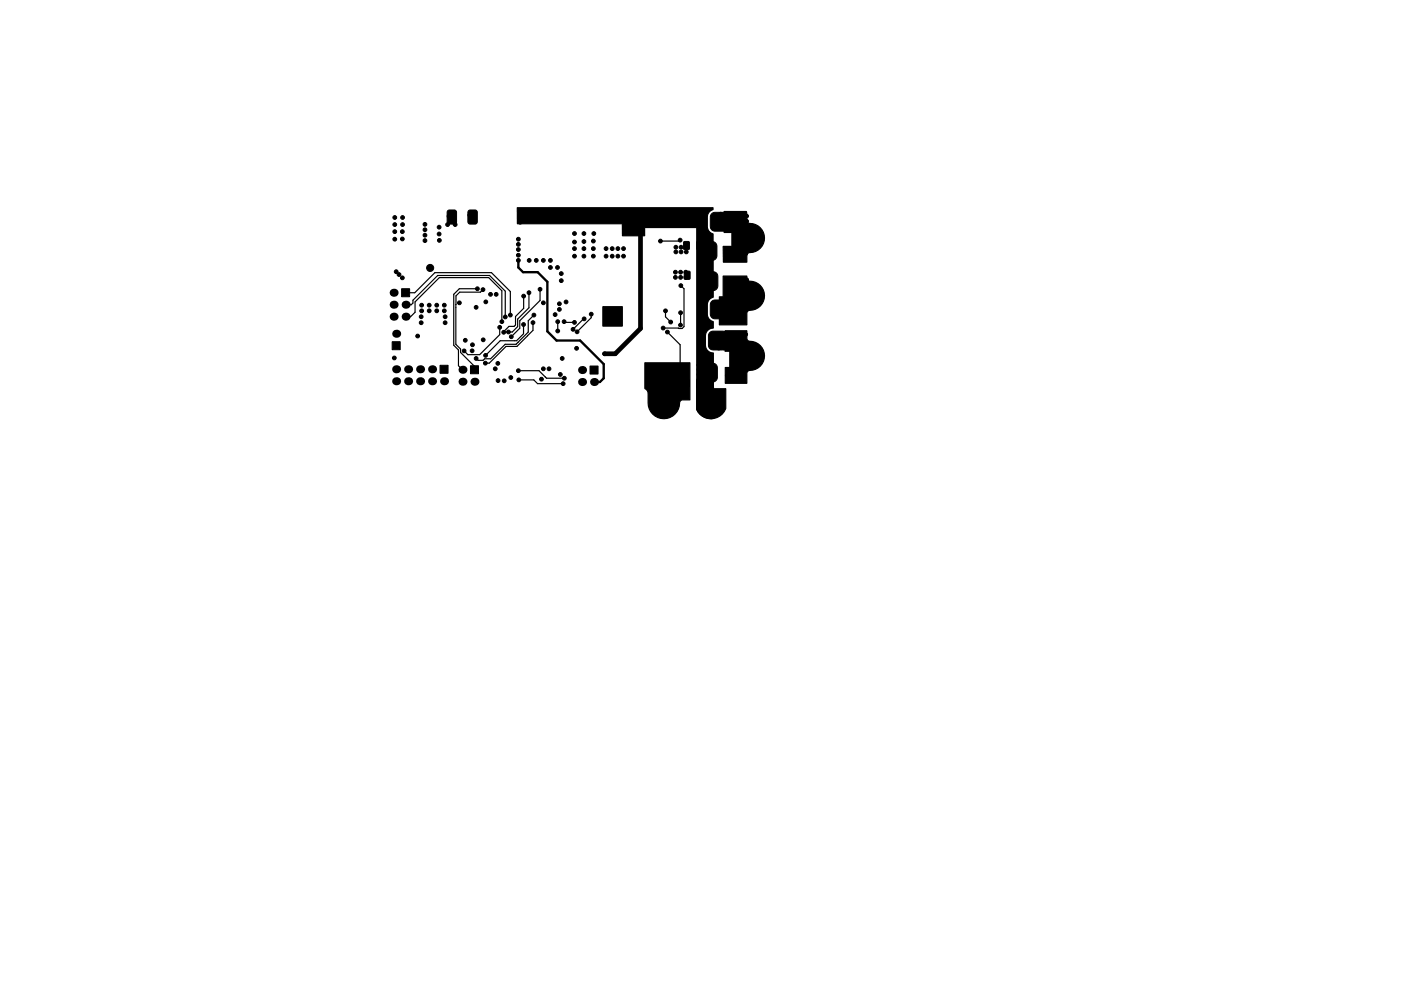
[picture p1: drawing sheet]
<svg xmlns="http://www.w3.org/2000/svg" width="297mm" height="210mm" viewBox="0 0 297 210" stroke-linecap="round" stroke-linejoin="round" font-family="sans-serif">
<g fill="#000">
<circle cx="83.5" cy="62.1" r=".85"/>
<circle cx="83.5" cy="64.6" r=".85"/>
<circle cx="83.5" cy="67.2" r=".85"/>
<circle cx="84" cy="78.3" r=".85"/>
<circle cx="84" cy="70.8" r=".85"/>
<circle cx="86" cy="64.6" r=".85"/>
<circle cx="86" cy="67.2" r=".85"/>
<circle cx="86.5" cy="78.3" r=".85"/>
<circle cx="89.1" cy="78.3" r=".85"/>
<circle cx="91.6" cy="78.3" r=".85"/>
<circle cx="98.1" cy="78.4" r=".85"/>
<circle cx="123.4" cy="78.5" r=".85"/>
<circle cx="84" cy="80.9" r=".85"/>
<circle cx="86.5" cy="80.9" r=".85"/>
<circle cx="89.1" cy="80.9" r=".85"/>
<circle cx="91.6" cy="80.9" r=".85"/>
<circle cx="94.1" cy="80.9" r=".85"/>
<circle cx="98.1" cy="81" r=".85"/>
<circle cx="100.6" cy="81" r=".85"/>
<circle cx="123.4" cy="81" r=".85"/>
<circle cx="125.9" cy="81" r=".85"/>
</g>
<g fill="#000" stroke="#000" stroke-width=".21">
<path d="M94.9 44.7l.4-.1h1l.4 .2 .1 2.3-.3 .4h-1.2l-.4-.2-.1-2.3zM99.3 44.7l.4-.1h1l.4 .2 .1 2.3-.3 .4h-1.2l-.4-.2-.1-2.3zM145 51.3h1.1v1.6h-1.1zM145.1 57.6h1.2l-.1 1.6h-1.1zM147.8 51.3h1.1v1.6h-1.1zM147.9 57.6h1.2l-.1 1.6h-1.1zM148.3 51.5l.6-.2 2.1-.1a1 1 0 0 1 1 1v2a1 1 0 0 1-1 1h-2a1 1 0 0 1-1-1v-2zM148.5 57.9l.6-.2 2.1-.1a1 1 0 0 1 1 1v2a1 1 0 0 1-1 1h-2a1 1 0 0 1-1-1v-2zM150.9 45.3l.6-.2 2.1-.1a1 1 0 0 1 1 1v2a1 1 0 0 1-1 1h-2a1 1 0 0 1-1-1v-2zM83.1 72.5h1.7v1.7h-1.7zM85.1 61.3h1.7v1.7h-1.7zM93.3 77.5h1.7v1.7h-1.7z"/>
<path d="M99.8 77.6h1.6v1.7h-1.6zM125.1 77.7h1.7v1.7h-1.7zM127.8 65.1h4.2v4.1h-4.2zM148.4 77.3l.6-.2 2.1-.1a1 1 0 0 1 1 1v2a1 1 0 0 1-1 1h-2a1 1 0 0 1-1-1v-2zM150.5 70.5l.6-.2 2.1-.1a1 1 0 0 1 1 1v2a1 1 0 0 1-1 1h-2a1 1 0 0 1-1-1v-2zM150.9 63.9l.6-.2 2.1-.1a1 1 0 0 1 1 1v2a1 1 0 0 1-1 1h-2a1 1 0 0 1-1-1v-2zM144.9 80.5l1.2 .1-.1 1.6-1.1-.1zM147.7 80.5l1.2 .1-.1 1.6-1.1-.1z"/>
<circle cx="83.7" cy="49.1" r=".4"/>
<circle cx="83.7" cy="46.1" r=".4"/>
<circle cx="83.7" cy="50.7" r=".4"/>
<circle cx="83.7" cy="47.6" r=".4"/>
<circle cx="84" cy="57.6" r=".4"/>
<circle cx="84.6" cy="58.2" r=".4"/>
<circle cx="85.3" cy="49.1" r=".4"/>
<circle cx="85.3" cy="58.9" r=".4"/>
<circle cx="85.3" cy="50.7" r=".4"/>
<circle cx="85.4" cy="46.1" r=".4"/>
<circle cx="85.4" cy="47.6" r=".4"/>
<circle cx="90.1" cy="47.6" r=".4"/>
<circle cx="90.1" cy="49.9" r=".4"/>
<circle cx="90.1" cy="51" r=".4"/>
<circle cx="90.1" cy="48.7" r=".4"/>
<circle cx="91.2" cy="56.8" r=".75"/>
<circle cx="93.1" cy="48.2" r=".4"/>
<circle cx="93.1" cy="49.6" r=".4"/>
<circle cx="93.1" cy="51" r=".4"/>
<circle cx="94.9" cy="47.6" r=".4"/>
<circle cx="95.2" cy="45.8" r=".4"/>
<circle cx="95.8" cy="46.8" r=".4"/>
<circle cx="96.2" cy="45.8" r=".4"/>
<circle cx="96.5" cy="47.6" r=".4"/>
<circle cx="99.6" cy="45.6" r=".4"/>
<circle cx="100.2" cy="46.6" r=".4"/>
<circle cx="100.6" cy="45.6" r=".4"/>
<circle cx="109.9" cy="52.9" r=".4"/>
<circle cx="109.9" cy="51.8" r=".4"/>
<circle cx="109.9" cy="55.2" r=".4"/>
<circle cx="109.9" cy="54.1" r=".4"/>
<circle cx="109.9" cy="50.7" r=".4"/>
<circle cx="110.3" cy="47.1" r=".4"/>
<circle cx="110.3" cy="46" r=".4"/>
<circle cx="110.3" cy="45" r=".4"/>
<circle cx="111.3" cy="45" r=".4"/>
<circle cx="112.2" cy="55.2" r=".4"/>
<circle cx="112.8" cy="45" r=".4"/>
<circle cx="113.7" cy="55.2" r=".4"/>
<circle cx="114.3" cy="45" r=".4"/>
<circle cx="115.2" cy="55.2" r=".4"/>
<circle cx="115.8" cy="45" r=".4"/>
<circle cx="116.7" cy="55.2" r=".4"/>
<circle cx="116.7" cy="56.7" r=".4"/>
<circle cx="118.2" cy="56.7" r=".4"/>
<circle cx="119" cy="59.5" r=".4"/>
<circle cx="119" cy="58" r=".4"/>
<circle cx="121.8" cy="49.5" r=".4"/>
<circle cx="121.8" cy="52.7" r=".4"/>
<circle cx="121.8" cy="51.3" r=".4"/>
<circle cx="121.8" cy="54.3" r=".4"/>
<circle cx="123.8" cy="49.5" r=".4"/>
<circle cx="123.8" cy="51.2" r=".4"/>
<circle cx="123.8" cy="54.3" r=".4"/>
<circle cx="123.8" cy="52.7" r=".4"/>
<circle cx="125.8" cy="52.7" r=".4"/>
<circle cx="125.8" cy="51.1" r=".4"/>
<circle cx="125.8" cy="54.3" r=".4"/>
<circle cx="125.9" cy="49.5" r=".4"/>
<circle cx="128.5" cy="52.7" r=".4"/>
<circle cx="128.5" cy="54.3" r=".4"/>
<circle cx="129.7" cy="45.1" r=".4"/>
<circle cx="129.8" cy="46.4" r=".4"/>
<circle cx="129.8" cy="52.7" r=".4"/>
<circle cx="129.8" cy="54.3" r=".4"/>
<circle cx="131" cy="54.3" r=".4"/>
<circle cx="131" cy="52.7" r=".4"/>
<circle cx="131.3" cy="45.1" r=".4"/>
<circle cx="131.3" cy="46.4" r=".4"/>
<circle cx="132.2" cy="52.7" r=".4"/>
<circle cx="132.2" cy="54.3" r=".4"/>
<circle cx="132.6" cy="45.1" r=".4"/>
<circle cx="132.6" cy="46.4" r=".4"/>
<circle cx="132.6" cy="49.4" r=".4"/>
<circle cx="132.6" cy="48" r=".4"/>
<circle cx="134.3" cy="49.4" r=".4"/>
<circle cx="135.8" cy="49.4" r=".4"/>
<circle cx="140" cy="51.1" r=".4"/>
<circle cx="143.2" cy="58.8" r=".4"/>
<circle cx="143.2" cy="57.7" r=".4"/>
<circle cx="143.3" cy="53.4" r=".4"/>
<circle cx="143.3" cy="52.4" r=".4"/>
<circle cx="144.2" cy="50.9" r=".4"/>
<circle cx="144.3" cy="58.8" r=".4"/>
<circle cx="144.3" cy="57.7" r=".4"/>
<circle cx="144.4" cy="52.4" r=".4"/>
<circle cx="144.4" cy="53.4" r=".4"/>
<circle cx="145.4" cy="58.8" r=".4"/>
<circle cx="145.4" cy="57.7" r=".4"/>
<circle cx="145.5" cy="52.4" r=".4"/>
<circle cx="145.5" cy="53.4" r=".4"/>
<circle cx="148.6" cy="51.8" r=".4"/>
<circle cx="148.6" cy="54.8" r=".4"/>
<circle cx="148.6" cy="53.8" r=".4"/>
<circle cx="148.6" cy="52.8" r=".4"/>
<circle cx="148.6" cy="58" r=".4"/>
<circle cx="148.6" cy="59" r=".4"/>
<circle cx="149.6" cy="51.8" r=".4"/>
<circle cx="149.6" cy="54.8" r=".4"/>
<circle cx="149.6" cy="53.8" r=".4"/>
<circle cx="149.6" cy="52.8" r=".4"/>
<circle cx="149.6" cy="58" r=".4"/>
<circle cx="149.6" cy="59" r=".4"/>
<circle cx="150.6" cy="51.8" r=".4"/>
<circle cx="150.6" cy="54.8" r=".4"/>
<circle cx="150.6" cy="52.8" r=".4"/>
<circle cx="150.6" cy="53.8" r=".4"/>
<circle cx="150.6" cy="58" r=".4"/>
<circle cx="150.6" cy="59" r=".4"/>
<circle cx="152.8" cy="46.4" r=".4"/>
<circle cx="152.8" cy="45.4" r=".4"/>
<circle cx="152.8" cy="48.4" r=".4"/>
<circle cx="152.8" cy="47.4" r=".4"/>
<circle cx="153.8" cy="46.4" r=".4"/>
<circle cx="153.8" cy="48.4" r=".4"/>
<circle cx="153.8" cy="45.4" r=".4"/>
<circle cx="153.8" cy="47.4" r=".4"/>
<circle cx="155.6" cy="59.4" r=".4"/>
<circle cx="155.7" cy="53.8" r=".4"/>
<circle cx="155.9" cy="45.8" r=".4"/>
<circle cx="155.9" cy="46.9" r=".4"/>
<circle cx="156.9" cy="53.8" r=".4"/>
<circle cx="156.9" cy="59.4" r=".4"/>
<circle cx="157.1" cy="45.8" r=".4"/>
<circle cx="157.1" cy="46.9" r=".4"/>
<circle cx="158.1" cy="53.8" r=".4"/>
<circle cx="158.3" cy="45.8" r=".4"/>
<circle cx="158.3" cy="59.3" r=".4"/>
<circle cx="158.3" cy="46.9" r=".4"/>
<circle cx="159" cy="50.5" r="2.7"/>
<circle cx="83.6" cy="75.9" r=".4"/>
<circle cx="88.5" cy="71.3" r=".4"/>
<circle cx="89.3" cy="68.5" r=".4"/>
<circle cx="89.3" cy="67.2" r=".4"/>
<circle cx="89.4" cy="65.9" r=".4"/>
<circle cx="89.4" cy="64.7" r=".4"/>
<circle cx="91" cy="65.9" r=".4"/>
<circle cx="91" cy="64.7" r=".4"/>
<circle cx="92.6" cy="65.9" r=".4"/>
<circle cx="92.6" cy="64.7" r=".4"/>
<circle cx="94.2" cy="65.9" r=".4"/>
<circle cx="94.2" cy="64.7" r=".4"/>
<circle cx="94.4" cy="68.5" r=".4"/>
<circle cx="94.4" cy="67.2" r=".4"/>
<circle cx="97.4" cy="64.2" r=".4"/>
<circle cx="98.4" cy="74.4" r=".4"/>
<circle cx="98.7" cy="72.2" r=".4"/>
<circle cx="100.1" cy="74.4" r=".4"/>
<circle cx="100.2" cy="73.1" r=".4"/>
<circle cx="100.9" cy="65.2" r=".4"/>
<circle cx="100.9" cy="76" r=".4"/>
<circle cx="101.2" cy="61.3" r=".4"/>
<circle cx="102.4" cy="61.4" r=".4"/>
<circle cx="102.5" cy="72.1" r=".4"/>
<circle cx="102.9" cy="77" r=".4"/>
<circle cx="102.9" cy="75.4" r=".4"/>
<circle cx="103" cy="64" r=".4"/>
<circle cx="104" cy="62.4" r=".4"/>
<circle cx="105" cy="78.2" r=".4"/>
<circle cx="105.2" cy="62.4" r=".4"/>
<circle cx="105.5" cy="77.1" r=".4"/>
<circle cx="105.9" cy="69.4" r=".4"/>
<circle cx="106.4" cy="68.2" r=".4"/>
<circle cx="106.8" cy="70.5" r=".4"/>
<circle cx="107.1" cy="67.2" r=".4"/>
<circle cx="107.8" cy="70.4" r=".4"/>
<circle cx="108.2" cy="66.8" r=".4"/>
<circle cx="108.4" cy="71.4" r=".4"/>
<circle cx="109.9" cy="78.6" r=".4"/>
<circle cx="111" cy="68.8" r=".4"/>
<circle cx="111" cy="62.8" r=".4"/>
<circle cx="112.2" cy="62.1" r=".4"/>
<circle cx="113" cy="68.4" r=".4"/>
<circle cx="113.2" cy="66.8" r=".4"/>
<circle cx="114.5" cy="61.4" r=".4"/>
<circle cx="115.2" cy="64.2" r=".4"/>
<circle cx="115.2" cy="78.2" r=".4"/>
<circle cx="116.4" cy="78.2" r=".4"/>
<circle cx="117.7" cy="66.7" r=".4"/>
<circle cx="118.2" cy="68.2" r=".4"/>
<circle cx="118.2" cy="70.2" r=".4"/>
<circle cx="118.6" cy="65.6" r=".4"/>
<circle cx="118.6" cy="64.4" r=".4"/>
<circle cx="118.8" cy="79.4" r=".4"/>
<circle cx="119.2" cy="76" r=".4"/>
<circle cx="119.6" cy="68.2" r=".4"/>
<circle cx="120" cy="64.1" r=".4"/>
<circle cx="121.5" cy="69.9" r=".4"/>
<circle cx="121.8" cy="68.4" r=".4"/>
<circle cx="122.2" cy="73.9" r=".4"/>
<circle cx="122.4" cy="70.4" r=".4"/>
<circle cx="123.9" cy="67.7" r=".4"/>
<circle cx="125.3" cy="66.7" r=".4"/>
<circle cx="128.2" cy="75.1" r=".4"/>
<circle cx="128.9" cy="67.1" r=".25"/>
<circle cx="128.9" cy="68.2" r=".25"/>
<circle cx="128.9" cy="66.1" r=".25"/>
<circle cx="129.9" cy="67.1" r=".25"/>
<circle cx="129.9" cy="68.2" r=".25"/>
<circle cx="129.9" cy="66.1" r=".25"/>
<circle cx="130.9" cy="67.1" r=".25"/>
<circle cx="130.9" cy="68.2" r=".25"/>
<circle cx="130.9" cy="66.1" r=".25"/>
<circle cx="137.5" cy="79.6" r=".4"/>
<circle cx="138.6" cy="79.6" r=".4"/>
<circle cx="139.9" cy="79.7" r=".4"/>
<circle cx="139.9" cy="78.7" r=".4"/>
<circle cx="139.9" cy="77.7" r=".4"/>
<circle cx="140.6" cy="69.6" r=".4"/>
<circle cx="141" cy="79.7" r=".4"/>
<circle cx="141" cy="77.7" r=".4"/>
<circle cx="141" cy="78.7" r=".4"/>
<circle cx="141.1" cy="65.9" r=".4"/>
<circle cx="141.5" cy="70.4" r=".4"/>
<circle cx="142" cy="79.4" r=".4"/>
<circle cx="142.2" cy="68.3" r=".4"/>
<circle cx="143.1" cy="79.4" r=".4"/>
<circle cx="144.2" cy="77.7" r=".4"/>
<circle cx="144.2" cy="79.4" r=".4"/>
<circle cx="144.3" cy="69" r=".4"/>
<circle cx="144.3" cy="66.3" r=".4"/>
<circle cx="144.3" cy="60.6" r=".4"/>
<circle cx="145.3" cy="79.4" r=".4"/>
<circle cx="148.2" cy="77.4" r=".4"/>
<circle cx="148.2" cy="79.4" r=".4"/>
<circle cx="148.2" cy="78.4" r=".4"/>
<circle cx="148.6" cy="61" r=".4"/>
<circle cx="148.6" cy="60" r=".4"/>
<circle cx="149.4" cy="79.4" r=".4"/>
<circle cx="149.4" cy="78.4" r=".4"/>
<circle cx="149.4" cy="77.4" r=".4"/>
<circle cx="149.6" cy="61" r=".4"/>
<circle cx="149.6" cy="60" r=".4"/>
<circle cx="150.6" cy="61" r=".4"/>
<circle cx="150.6" cy="79.4" r=".4"/>
<circle cx="150.6" cy="60" r=".4"/>
<circle cx="150.6" cy="77.4" r=".4"/>
<circle cx="150.6" cy="78.4" r=".4"/>
<circle cx="152.4" cy="71.8" r=".4"/>
<circle cx="152.4" cy="72.8" r=".4"/>
<circle cx="152.4" cy="70.8" r=".4"/>
<circle cx="152.4" cy="73.8" r=".4"/>
<circle cx="153" cy="66" r=".4"/>
<circle cx="153" cy="67" r=".4"/>
<circle cx="153" cy="64" r=".4"/>
<circle cx="153" cy="65" r=".4"/>
<circle cx="153.6" cy="71.8" r=".4"/>
<circle cx="153.6" cy="72.8" r=".4"/>
<circle cx="153.6" cy="73.8" r=".4"/>
<circle cx="153.6" cy="70.8" r=".4"/>
<circle cx="154" cy="66" r=".4"/>
<circle cx="154" cy="64" r=".4"/>
<circle cx="154" cy="67" r=".4"/>
<circle cx="154" cy="65" r=".4"/>
<circle cx="154.2" cy="79.7" r=".4"/>
<circle cx="155.3" cy="79.6" r=".4"/>
<circle cx="155.6" cy="60.7" r=".4"/>
<circle cx="155.7" cy="70.9" r=".4"/>
<circle cx="155.7" cy="72.2" r=".4"/>
<circle cx="155.7" cy="73.4" r=".4"/>
<circle cx="155.7" cy="68.2" r=".4"/>
<circle cx="155.7" cy="67" r=".4"/>
<circle cx="155.7" cy="65.7" r=".4"/>
<circle cx="155.7" cy="64.5" r=".4"/>
<circle cx="156.5" cy="79.6" r=".4"/>
<circle cx="156.9" cy="70.9" r=".4"/>
<circle cx="157.7" cy="79.6" r=".4"/>
<circle cx="158.1" cy="70.9" r=".4"/>
<circle cx="159" cy="62.7" r="2.7"/>
<circle cx="159" cy="75.2" r="2.7"/>
<circle cx="105.6" cy="80.7" r=".4"/>
<circle cx="106.9" cy="80.8" r=".4"/>
<circle cx="108.3" cy="80.1" r=".4"/>
<circle cx="110" cy="80.6" r=".4"/>
<circle cx="114.8" cy="80.4" r=".4"/>
<circle cx="119.4" cy="81.4" r=".4"/>
<circle cx="119.6" cy="80.2" r=".4"/>
<circle cx="137.5" cy="80.6" r=".4"/>
<circle cx="138.6" cy="80.6" r=".4"/>
<circle cx="139.9" cy="80.7" r=".4"/>
<circle cx="140.7" cy="85.4" r="2.7"/>
<circle cx="141" cy="80.7" r=".4"/>
<circle cx="142" cy="80.4" r=".4"/>
<circle cx="143.1" cy="80.4" r=".4"/>
<circle cx="144.2" cy="80.4" r=".4"/>
<circle cx="145.3" cy="80.4" r=".4"/>
<circle cx="148.2" cy="80.4" r=".4"/>
<circle cx="149.4" cy="80.4" r=".4"/>
<circle cx="150.6" cy="80.4" r=".4"/>
<circle cx="150.7" cy="85.4" r="2.7"/>
</g>
<g fill="none" stroke="#000" stroke-width=".25">
<path d="M144.2 50.9l-.2 .2h-4M86 62.1h1.9l4.3-4.3h12l4 4v5M86 64.6h1.2l.3-.3v-.6l5.3-5.3h11l3.3 3.4v5.4M86 67.2h1.1l.9-1v-2.2l5.1-5.1h10.5l2.8 2.8v6.5M101.2 61.3h-3.8l-1.2 1.1v10.8l1 1v3.4l.9 .8M102.4 61.4l-.5 .6h-4.4l-.8 .8v10.3l1 1v.7l2.9 2.9v.7M106 69.4v1.6l-4.3 4.2h-2.5l-.8-.8M106.8 70.2v.3M109.8 72.6h.1M109.9 78.6h4.4l1.6 1.6h3.8M111 68.8v2l-1.5 1.5h-3.4l-3.1 3.1M111 62.8v2.6l-1.7 1.7v1.8l-.3 .3h-1.1l-1.1 1.2"/>
<path d="M111.8 71.2h.1M112.1 62.1v3.2l-2.3 2.4v1.6l-1.2 1.1h-.8M113 68.4v1.7l-3.4 3.4h-2.3l-3.6 3.5h-.8M113.2 66.8l-1.2 1.2v2.4l-2.6 2.6h-2.3l-3.1 3.1h-1.2l-.4 .3h-1l-.4-.4M114.5 61.4v2.3l-4.3 4.3v1.6l-1.8 1.8M118.2 68.2v2M119.6 68.2l.2 .2h2M123.8 67.7l-2.3 2.2M125.4 66.7v.7l-3 3M141.1 65.9v1.3l1.1 1.1M141.5 70.4l2.7 2.7v4.6M144.3 68.9v.1"/>
<path d="M144.3 66.3v2.6M144.3 60.6l.7 .7v8l-.4 .4-4-.1M152.6 65.6h.1M153 65l-.2 .2M110 80.6h3.2l.8 .8h5.4"/>
</g>
<path d="M135.8 49.4v20.3l-5.4 5.4h-2.2" fill="none" stroke="#000" stroke-width="1"/>
<path d="M109.9 55.2v1.5l1 1h3.1l2.1 2.1v10.5l1.9 1.9h5l5 5v3l-.8 .8h-1.3" fill="none" stroke="#000" stroke-width=".5"/>
<path d="M109.7 44.1h41.5v.4l-.5 .2-.5 .4-.2 .9 .1 2.7 .3 .5 .8 .4v13.5l-.8 .4-.3 .5-.1 2.6 .2 1 .5 .4 .5 .2v1.4a1.64 1.64 0 0 0-1.6 1.6v2a1.64 1.64 0 0 0 1.6 1.7l.1 13.9a3.3 3.3 0 0 1-3.6-1.9v-38.6h-10.9l-.1 1.7h-4.7l-.2-2.5h-22.1zM153.5 44.9h4.7l.1 1.9a.66 .66 0 0 0 .7 .6 3.1 3.1 0 0 1 3.1 3.3 3.1 3.1 0 0 1-3.4 2.9l-.4 .5v1.5h-4.9l-.1-3.3h1.7l.2-.2v-2.7l-1.7-.1zM153.3 58.6h5v.4a.66 .66 0 0 0 .7 .7 3.1 3.1 0 0 1 3.1 3.2 3.1 3.1 0 0 1-3.4 3l-.4 .5v2.5h-5.8v-5.9l.8-.1zM153.7 70.2h4.6v1.6a.66 .66 0 0 0 .7 .6 3.1 3.1 0 0 1 3.1 3.3 3.1 3.1 0 0 1-3.4 2.9l-.4 .5v2.2h-4.5v-3.3l.9-.1v-3.3l-.1-.1h-.9zM136.7 77h9.6v7.8h-1.6a.66 .66 0 0 0-.6 .7 3.3 3.3 0 0 1-3.4 3.3 3.3 3.3 0 0 1-3.3-3.3v-2.3l-.3-.5-.4-.3zM147.7 82.2h3.6l.1 .3h2.5v4.1a3.3 3.3 0 0 1-3 2.2 3.3 3.3 0 0 1-3.2-1.9z" fill="#000" stroke="#000" stroke-width=".25"/>
</svg>
